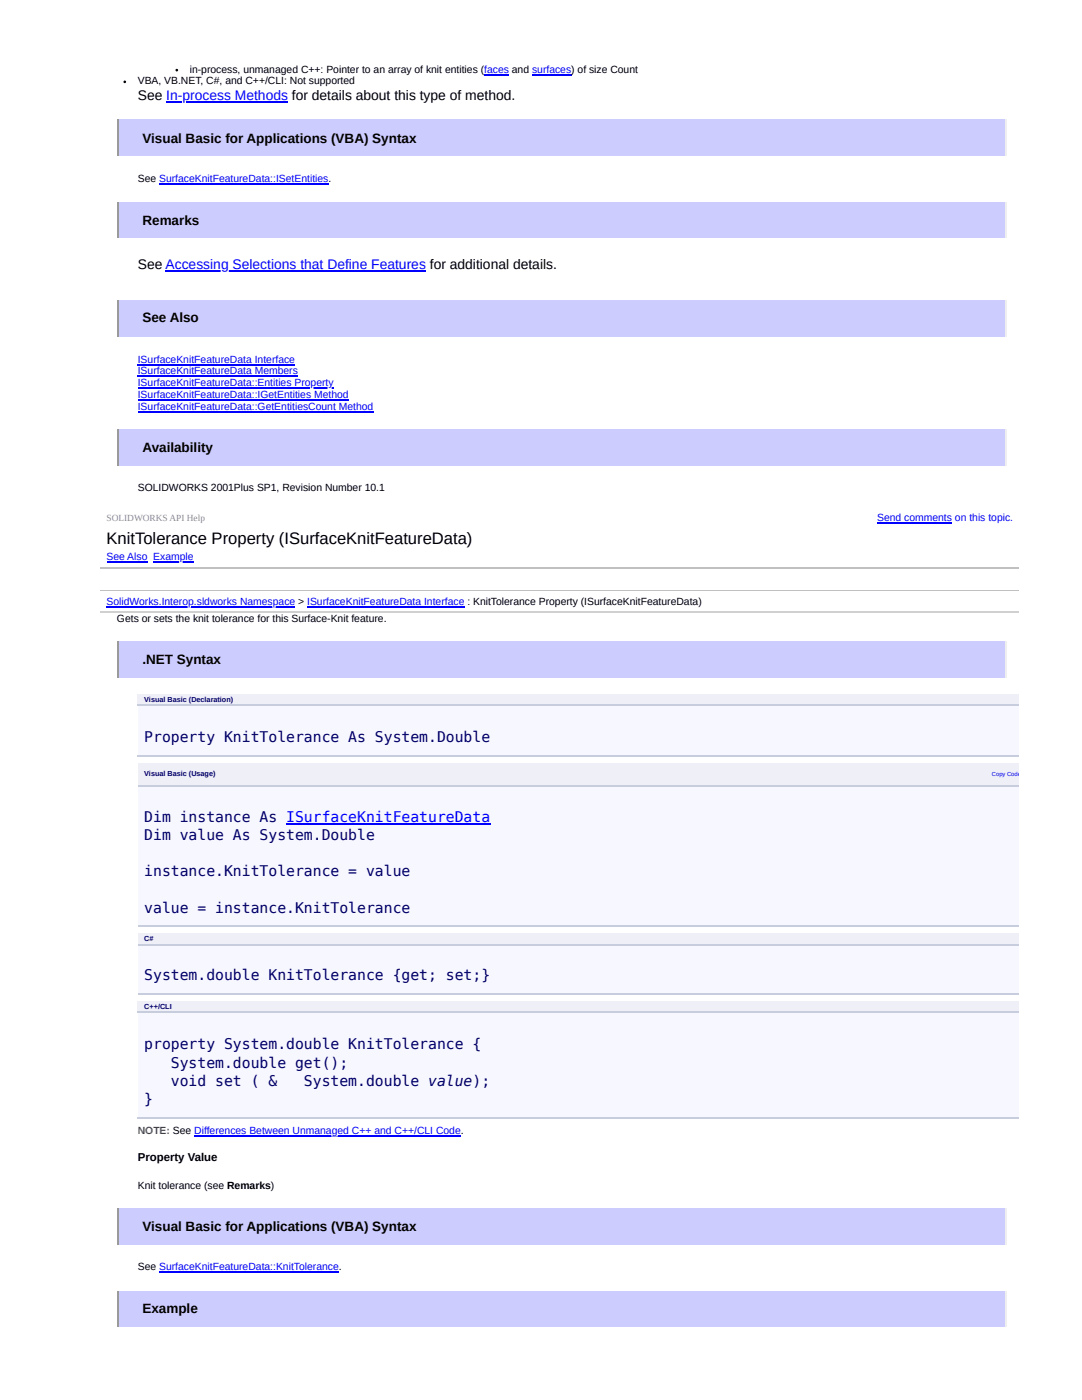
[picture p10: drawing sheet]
<svg xmlns="http://www.w3.org/2000/svg" width="216mm" height="279mm" viewBox="0 0 216 279" stroke-linecap="round" stroke-linejoin="round" font-family="sans-serif">
<defs><g id="words">
<text font-size="3.3" x="21.3" y="108.5">KnitTolerance Property (ISurfaceKnitFeatureData)</text>
<g font-size="2.9" fill="#006">
<text x="28.8" y="148.2">Property KnitTolerance As System.Double</text>
<text x="28.8" y="164">Dim instance As ISurfaceKnitFeatureData</text>
<text x="28.8" y="167.6">Dim value As System.Double</text>
<text x="28.8" y="174.9">instance.KnitTolerance = value</text>
<text x="28.8" y="182.2">value = instance.KnitTolerance</text>
<text x="28.8" y="195.7">System.double KnitTolerance {get; set;}</text>
<text x="28.8" y="209.4">property System.double KnitTolerance {</text>
<text x="34.1" y="213.1">System.double get();</text>
<text x="28.8" y="220.3">}</text>
<text x="34.1" y="216.7">void set ( &amp;</text>
<text x="60.7" y="216.7">System.double value);</text>
</g>
<g font-size="2.8">
<text x="27.5" y="20">See In-process Methods for details about this type of method.</text>
<text x="27.5" y="53.7">See Accessing Selections that Define Features for additional details.</text>
</g>
<g font-size="2.7">
<text x="28.4" y="28.5">Visual Basic for Applications (VBA) Syntax</text>
<text x="28.4" y="44.9">Remarks</text>
<text x="28.4" y="64.3">See Also</text>
<text x="28.4" y="90.3">Availability</text>
<text x="28.4" y="132.6">.NET Syntax</text>
<text x="28.4" y="245.8">Visual Basic for Applications (VBA) Syntax</text>
<text x="28.4" y="262.1">Example</text>
</g>
<text font-size="2.3" x="27.5" y="231.7">Property Value</text>
<g font-size="2.1">
<text x="27.5" y="16.9">VBA, VB.NET, C#, and C++/CLI: Not supported</text>
<text x="37.9" y="14.5">in-process, unmanaged C++: Pointer to an array of knit entities (faces and surfaces) of size Count</text>
<text x="27.5" y="36.3">See SurfaceKnitFeatureData::ISetEntities.</text>
<text x="27.5" y="98.1">SOLIDWORKS 2001Plus SP1, Revision Number 10.1</text>
<text x="23.3" y="124">Gets or sets the knit tolerance for this Surface-Knit feature.</text>
<text x="27.5" y="237.2">Knit tolerance (see Remarks)</text>
<text x="27.5" y="253.6">See SurfaceKnitFeatureData::KnitTolerance.</text>
</g>
<g font-size="2.1" fill="#00f">
<text x="27.5" y="72.4">ISurfaceKnitFeatureData Interface</text>
<text x="27.5" y="74.7">ISurfaceKnitFeatureData Members</text>
<text x="27.5" y="77.1">ISurfaceKnitFeatureData::Entities Property</text>
<text x="27.5" y="79.4">ISurfaceKnitFeatureData::IGetEntities Method</text>
<text x="27.5" y="81.7">ISurfaceKnitFeatureData::GetEntitiesCount Method</text>
<text x="175" y="104.1">Send comments on this topic.</text>
<text x="21.3" y="111.8">See Also Example</text>
<text x="21.3" y="120.7">SolidWorks.Interop.sldworks Namespace &gt; ISurfaceKnitFeatureData Interface : KnitTolerance Property (ISurfaceKnitFeatureData)</text>
</g>
<text font-size="2.1" fill="#f00" x="27.5" y="226.3">NOTE: See Differences Between Unmanaged C++ and C++/CLI Code.</text>
<text font-size="1.9" fill="#8c8c8c" x="21.3" y="104.1">SOLIDWORKS API Help</text>
<g font-size="1.4" fill="#006">
<text x="28.8" y="140.1">Visual Basic (Declaration)</text>
<text x="28.8" y="154.9">Visual Basic (Usage)</text>
<text x="28.8" y="187.9">C#</text>
<text x="28.8" y="201.4">C++/CLI</text>
</g>
<text font-size="1.2" fill="#00f" x="197.9" y="154.8">Copy Code</text>
</g></defs>
<path d="M23.3 23.9h177.6v7.2h-177.6z" fill="#ccf"/>
<path d="M200.7 23.9v7.2" fill="none" stroke="#eee" stroke-width=".26"/>
<path d="M23.5 23.9v7.2" fill="none" stroke="#9a9a9a" stroke-width=".26"/>
<path d="M23.3 40.5h177.6v7h-177.6z" fill="#ccf"/>
<path d="M200.7 40.5v7" fill="none" stroke="#eee" stroke-width=".26"/>
<path d="M23.5 40.5v7" fill="none" stroke="#9a9a9a" stroke-width=".26"/>
<path d="M23.3 59.9h177.6v7.3h-177.6z" fill="#ccf"/>
<path d="M200.7 59.9v7.3" fill="none" stroke="#eee" stroke-width=".26"/>
<path d="M23.5 59.9v7.3" fill="none" stroke="#9a9a9a" stroke-width=".26"/>
<path d="M23.3 85.6h177.6v7.3h-177.6z" fill="#ccf"/>
<path d="M200.7 85.6v7.3" fill="none" stroke="#eee" stroke-width=".26"/>
<path d="M23.5 85.6v7.3" fill="none" stroke="#9a9a9a" stroke-width=".26"/>
<path d="M20 101.5h183.2v20.7h-183.2z" fill="#fff"/>
<path d="M20 113.3h183.2M20 117.9h183.2" fill="none" stroke="#c0c0c0" stroke-width=".26"/>
<path d="M20 118.1h183.2v3.9h-183.2z" fill="#fff"/>
<path d="M20 122.1h183.2" fill="none" stroke="#d0d0d0" stroke-width=".26"/>
<path d="M23.3 127.9h177.6v7.3h-177.6z" fill="#ccf"/>
<path d="M200.7 127.9v7.3" fill="none" stroke="#eee" stroke-width=".26"/>
<path d="M23.5 127.9v7.3" fill="none" stroke="#9a9a9a" stroke-width=".26"/>
<g fill="#efeff7">
<path d="M27.5 138.6h154.7v2.3h-154.7z"/>
<path d="M182.2 138.6h21v2.3h-21z"/>
</g>
<path d="M27.5 140.9h175.7v9.9h-175.7z" fill="#f7f7ff"/>
<path d="M27.5 140.8h175.7M27.5 150.9h175.7" fill="none" stroke="#c8cdde" stroke-width=".26"/>
<g fill="#efeff7">
<path d="M27.5 152.3h102.5v4.4h-102.5z"/>
<path d="M130 152.3h73.2v4.4h-73.2z"/>
</g>
<path d="M27.5 156.7h175.7v28.1h-175.7z" fill="#f7f7ff"/>
<path d="M27.5 156.9h175.7M27.5 184.9h175.7" fill="none" stroke="#c8cdde" stroke-width=".26"/>
<g fill="#efeff7">
<path d="M27.5 186.3h105.9v2.1h-105.9z"/>
<path d="M133.4 186.3h69.8v2.1h-69.8z"/>
</g>
<path d="M27.5 188.4h175.7v10.1h-175.7z" fill="#f7f7ff"/>
<path d="M27.5 188.5h175.7M27.5 198.4h175.7" fill="none" stroke="#c8cdde" stroke-width=".26"/>
<g fill="#efeff7">
<path d="M27.5 199.8h129.5v2.4h-129.5z"/>
<path d="M157 199.8h46.2v2.4h-46.2z"/>
</g>
<path d="M27.5 202.2h175.7v20.7h-175.7z" fill="#f7f7ff"/>
<path d="M27.5 202h175.7M27.5 223.1h175.7" fill="none" stroke="#c8cdde" stroke-width=".26"/>
<path d="M23.3 241.1h177.6v7.3h-177.6z" fill="#ccf"/>
<path d="M200.7 241.1v7.3" fill="none" stroke="#eee" stroke-width=".26"/>
<path d="M23.5 241.1v7.3" fill="none" stroke="#9a9a9a" stroke-width=".26"/>
<path d="M23.3 257.7h177.6v7h-177.6z" fill="#ccf"/>
<path d="M200.7 257.7v7" fill="none" stroke="#eee" stroke-width=".26"/>
<path d="M23.5 257.7v7" fill="none" stroke="#9a9a9a" stroke-width=".26"/>
<g fill="#000">
<circle cx="24.9" cy="16.3" r=".26"/>
<circle cx="35.3" cy="14" r=".26"/>
</g>
<g fill="none" stroke="#00f" stroke-width=".26">
<path d="M96.6 14.9h5M106.2 14.9h7.8M31.8 36.7h33.8M33.2 20.4h24.3M33 54.1h52M27.5 72.8h31.4M27.5 75.1h32M27.5 77.5h39.1M27.5 79.8h42.1M27.5 82.1h47M21.3 112.2h8.1M30.6 112.2h8"/>
<path d="M175 104.4h15M21.3 121.1h37.6M61.3 121.1h31.4M57.1 164.4h40.7M38.8 226.7h53.2M31.8 253.9h35.8"/>
</g>
<use href="#words"/>
</svg>
